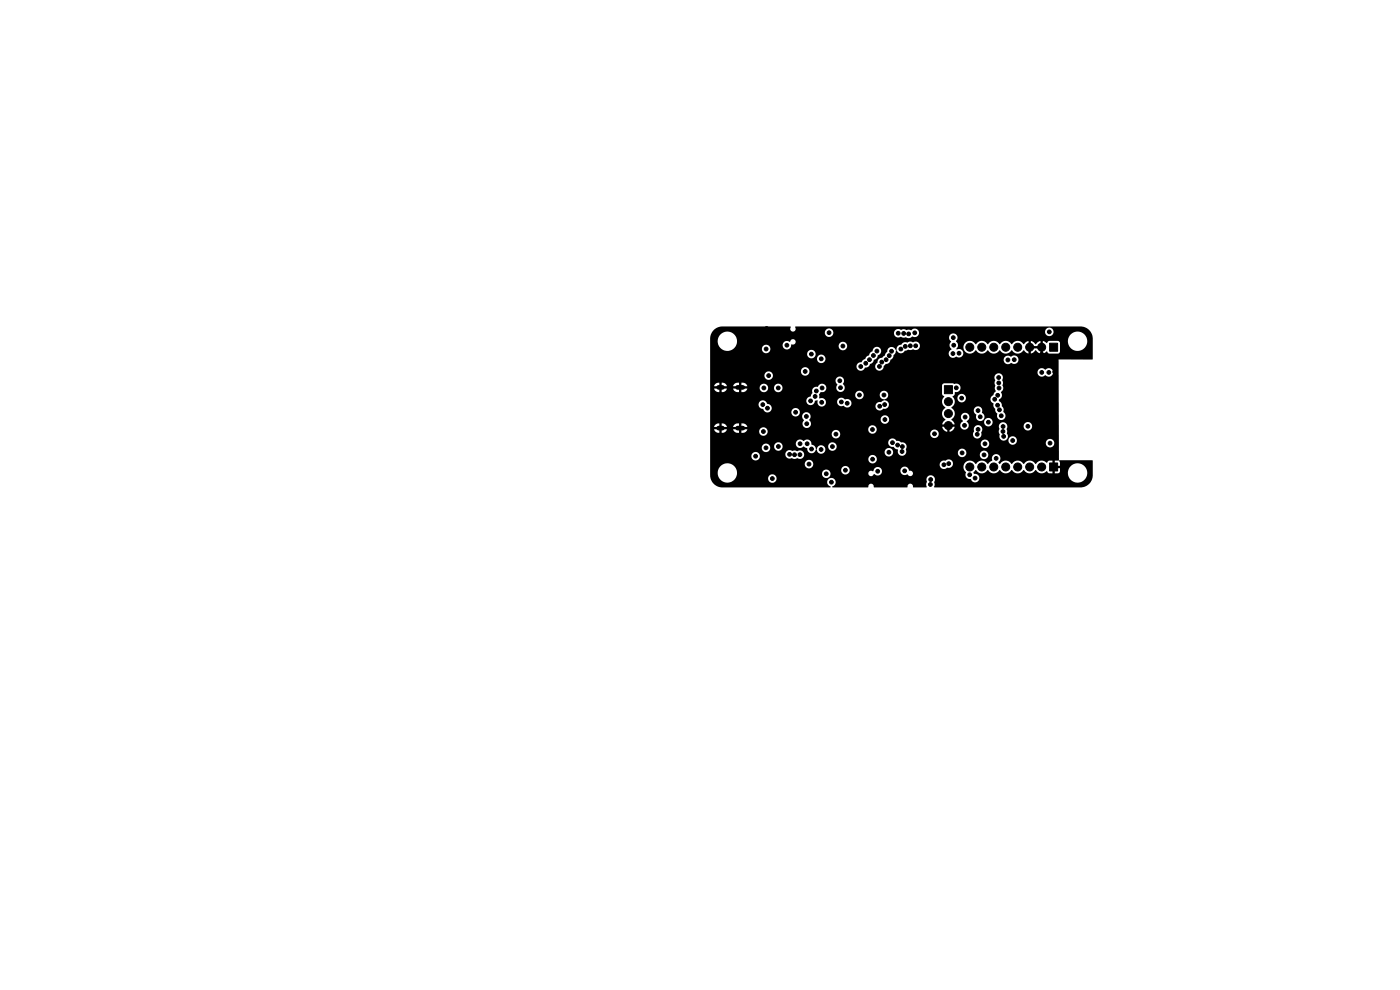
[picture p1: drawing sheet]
<svg xmlns="http://www.w3.org/2000/svg" width="297mm" height="210mm" viewBox="0 0 297 210" stroke-linecap="round" stroke-linejoin="round" font-family="sans-serif">
<path d="M152.5 82.2h.7M152.5 90.8h.7M156.5 82.2h1.1M156.5 90.8h1.1" fill="none" stroke="#000" stroke-width="1"/>
<g fill="#000" stroke="#000" stroke-width=".21">
<path d="M222.7 72.8h1.7v1.7h-1.7zM200.4 81.8h1.6v1.7h-1.6zM222.7 98.2h1.7v1.7h-1.7z"/>
<circle cx="159" cy="71" r=".4"/>
<circle cx="162.5" cy="74" r=".4"/>
<circle cx="162.6" cy="69.7" r=".4"/>
<circle cx="163.1" cy="79.7" r=".4"/>
<circle cx="166.9" cy="73.2" r=".4"/>
<circle cx="170.4" cy="72.8" r=".4"/>
<circle cx="170.8" cy="78.8" r=".4"/>
<circle cx="171.4" cy="72.8" r=".4"/>
<circle cx="172.1" cy="75.1" r=".4"/>
<circle cx="172.3" cy="72.8" r=".4"/>
<circle cx="174.2" cy="76.1" r=".4"/>
<circle cx="175.9" cy="70.6" r=".4"/>
<circle cx="176.2" cy="74.5" r=".4"/>
<circle cx="178.8" cy="73.4" r=".4"/>
<circle cx="180.2" cy="75.3" r=".4"/>
<circle cx="182.6" cy="77.7" r=".4"/>
<circle cx="183.7" cy="77.1" r=".4"/>
<circle cx="184.5" cy="76.3" r=".4"/>
<circle cx="185.3" cy="75.4" r=".4"/>
<circle cx="186" cy="74.5" r=".4"/>
<circle cx="186.6" cy="77.7" r=".4"/>
<circle cx="187.1" cy="76.8" r=".4"/>
<circle cx="188" cy="76.3" r=".4"/>
<circle cx="188.6" cy="75.4" r=".4"/>
<circle cx="189.1" cy="74.5" r=".4"/>
<circle cx="190.6" cy="70.7" r=".4"/>
<circle cx="191.1" cy="74" r=".4"/>
<circle cx="191.7" cy="70.7" r=".4"/>
<circle cx="192" cy="73.5" r=".4"/>
<circle cx="192.8" cy="70.8" r=".4"/>
<circle cx="193.1" cy="73.4" r=".4"/>
<circle cx="194.1" cy="70.6" r=".4"/>
<circle cx="194.3" cy="73.4" r=".4"/>
<circle cx="194.9" cy="76" r=".4"/>
<circle cx="202.2" cy="75" r=".4"/>
<circle cx="202.2" cy="71.6" r=".4"/>
<circle cx="202.3" cy="73.2" r=".4"/>
<circle cx="203.5" cy="74.9" r=".4"/>
<circle cx="205.7" cy="73.7" r=".85"/>
<circle cx="208.3" cy="73.7" r=".85"/>
<circle cx="210.8" cy="73.7" r=".85"/>
<circle cx="213.4" cy="73.7" r=".85"/>
<circle cx="213.8" cy="76.4" r=".4"/>
<circle cx="215.2" cy="76.3" r=".4"/>
<circle cx="215.9" cy="73.7" r=".85"/>
<circle cx="218.4" cy="73.7" r=".85"/>
<circle cx="221" cy="73.7" r=".85"/>
<circle cx="221" cy="79" r=".4"/>
<circle cx="221" cy="75.1" r=".4"/>
<circle cx="222.5" cy="79" r=".4"/>
<circle cx="222.6" cy="70.4" r=".4"/>
<circle cx="223.7" cy="78.9" r=".4"/>
<circle cx="160.3" cy="96.8" r=".4"/>
<circle cx="161.8" cy="85.8" r=".4"/>
<circle cx="162" cy="91.5" r=".4"/>
<circle cx="162.1" cy="82.3" r=".4"/>
<circle cx="162.5" cy="95" r=".4"/>
<circle cx="162.8" cy="86.6" r=".4"/>
<circle cx="164.8" cy="90.5" r=".4"/>
<circle cx="165.1" cy="82.3" r=".4"/>
<circle cx="165.1" cy="94.7" r=".4"/>
<circle cx="167" cy="98.8" r=".4"/>
<circle cx="167" cy="99.8" r=".4"/>
<circle cx="167.5" cy="96.4" r=".4"/>
<circle cx="168.2" cy="99.8" r=".4"/>
<circle cx="168.3" cy="98.8" r=".4"/>
<circle cx="168.6" cy="96.5" r=".4"/>
<circle cx="168.8" cy="87.5" r=".4"/>
<circle cx="169.4" cy="99.8" r=".4"/>
<circle cx="169.5" cy="98.8" r=".4"/>
<circle cx="169.7" cy="96.4" r=".4"/>
<circle cx="169.7" cy="94.1" r=".4"/>
<circle cx="171.1" cy="88.3" r=".4"/>
<circle cx="171.1" cy="89.9" r=".4"/>
<circle cx="171.2" cy="91.6" r=".4"/>
<circle cx="171.2" cy="94.1" r=".4"/>
<circle cx="171.6" cy="98.4" r=".4"/>
<circle cx="172" cy="85" r=".4"/>
<circle cx="172.2" cy="95.3" r=".4"/>
<circle cx="172.9" cy="84.1" r=".4"/>
<circle cx="173.2" cy="82.9" r=".4"/>
<circle cx="174.2" cy="95.4" r=".4"/>
<circle cx="174.3" cy="85.3" r=".4"/>
<circle cx="174.4" cy="82.3" r=".4"/>
<circle cx="174.4" cy="80.8" r=".4"/>
<circle cx="174.4" cy="83.8" r=".4"/>
<circle cx="176.6" cy="94.7" r=".4"/>
<circle cx="177.3" cy="92.1" r=".4"/>
<circle cx="178.2" cy="80.8" r=".4"/>
<circle cx="178.3" cy="82.2" r=".4"/>
<circle cx="178.5" cy="85.3" r=".4"/>
<circle cx="179.3" cy="99.7" r=".4"/>
<circle cx="179.7" cy="85.5" r=".4"/>
<circle cx="181.1" cy="87" r=".4"/>
<circle cx="181.1" cy="96.1" r=".4"/>
<circle cx="182.3" cy="81.2" r=".4"/>
<circle cx="182.3" cy="83.8" r=".4"/>
<circle cx="185.1" cy="91.1" r=".4"/>
<circle cx="185.1" cy="97.4" r=".4"/>
<circle cx="185.5" cy="89.1" r=".4"/>
<circle cx="186.2" cy="100" r=".4"/>
<circle cx="186.6" cy="86.2" r=".4"/>
<circle cx="187.5" cy="83.8" r=".4"/>
<circle cx="187.7" cy="85.8" r=".4"/>
<circle cx="187.7" cy="89" r=".4"/>
<circle cx="188.2" cy="81.7" r=".4"/>
<circle cx="188.6" cy="95.9" r=".4"/>
<circle cx="189.3" cy="93.9" r=".4"/>
<circle cx="190.4" cy="94.4" r=".4"/>
<circle cx="191.4" cy="95.8" r=".4"/>
<circle cx="191.4" cy="94.7" r=".4"/>
<circle cx="191.9" cy="99.9" r=".4"/>
<circle cx="195.4" cy="99.9" r=".4"/>
<circle cx="196.9" cy="88.1" r=".4"/>
<circle cx="197.6" cy="97.8" r=".4"/>
<circle cx="198.2" cy="92" r=".4"/>
<circle cx="200.2" cy="98.6" r=".4"/>
<circle cx="201.2" cy="85.2" r=".85"/>
<circle cx="201.2" cy="87.7" r=".85"/>
<circle cx="201.2" cy="90.3" r=".85"/>
<circle cx="201.3" cy="98.3" r=".4"/>
<circle cx="202.9" cy="82.3" r=".4"/>
<circle cx="203" cy="99.1" r=".4"/>
<circle cx="204" cy="84.5" r=".4"/>
<circle cx="204.1" cy="96.1" r=".4"/>
<circle cx="204.6" cy="90.2" r=".4"/>
<circle cx="204.7" cy="88.5" r=".4"/>
<circle cx="205.7" cy="99.1" r=".85"/>
<circle cx="207.2" cy="81" r=".4"/>
<circle cx="207.3" cy="92.1" r=".4"/>
<circle cx="207.5" cy="87.1" r=".4"/>
<circle cx="207.5" cy="91.1" r=".4"/>
<circle cx="207.9" cy="88.4" r=".4"/>
<circle cx="208.3" cy="99.1" r=".85"/>
<circle cx="208.8" cy="96.5" r=".4"/>
<circle cx="209" cy="94.1" r=".4"/>
<circle cx="209.7" cy="89.6" r=".4"/>
<circle cx="210.8" cy="99.1" r=".85"/>
<circle cx="211" cy="84.7" r=".4"/>
<circle cx="211.3" cy="97.2" r=".4"/>
<circle cx="211.6" cy="86" r=".4"/>
<circle cx="211.7" cy="83.9" r=".4"/>
<circle cx="211.9" cy="80.1" r=".4"/>
<circle cx="211.9" cy="81.2" r=".4"/>
<circle cx="211.9" cy="82.3" r=".4"/>
<circle cx="212" cy="86.9" r=".4"/>
<circle cx="212.4" cy="88.2" r=".4"/>
<circle cx="212.8" cy="91.5" r=".4"/>
<circle cx="212.8" cy="90.5" r=".4"/>
<circle cx="212.9" cy="92.6" r=".4"/>
<circle cx="213.4" cy="99.1" r=".85"/>
<circle cx="214.8" cy="93.4" r=".4"/>
<circle cx="215" cy="87.4" r=".4"/>
<circle cx="215" cy="84" r=".4"/>
<circle cx="215" cy="85.6" r=".4"/>
<circle cx="215.9" cy="99.1" r=".85"/>
<circle cx="216.6" cy="87.4" r=".4"/>
<circle cx="216.6" cy="84" r=".4"/>
<circle cx="216.6" cy="85.6" r=".4"/>
<circle cx="218.1" cy="90.4" r=".4"/>
<circle cx="218.4" cy="87.4" r=".4"/>
<circle cx="218.4" cy="84" r=".4"/>
<circle cx="218.4" cy="85.6" r=".4"/>
<circle cx="218.4" cy="99.1" r=".85"/>
<circle cx="221" cy="99.1" r=".85"/>
<circle cx="222.8" cy="97" r=".4"/>
<circle cx="222.8" cy="94" r=".4"/>
<circle cx="159.9" cy="101.3" r=".4"/>
<circle cx="163.8" cy="101.5" r=".4"/>
<circle cx="167" cy="101" r=".4"/>
<circle cx="168.3" cy="101" r=".4"/>
<circle cx="169.5" cy="101" r=".4"/>
<circle cx="175.3" cy="100.5" r=".4"/>
<circle cx="176.4" cy="102.3" r=".4"/>
<circle cx="183.6" cy="100.9" r=".4"/>
<circle cx="188.9" cy="101.8" r=".4"/>
<circle cx="197.4" cy="102.8" r=".4"/>
<circle cx="197.4" cy="101.7" r=".4"/>
<circle cx="205.7" cy="100.7" r=".4"/>
<circle cx="206.9" cy="101.4" r=".4"/>
<circle cx="222.8" cy="101" r=".4"/>
</g>
<path d="M151.4 70a2.61 2.61 0 0 1 1.9-.7h14.3l.2 .1a.6 .6 0 0 0 .1 .8 .6 .6 0 0 0 .8-.1 .6 .6 0 0 0 0-.8h60.5a2.6 2.6 0 0 1 2.6 2.6v4.4h-7.2v21.3l-.8 .1v.9h-.5v-.9l-.9 .1-.3 .4a1.51 1.51 0 0 0-2.4 .2 1.48 1.48 0 0 0-2.6 0 1.48 1.48 0 0 0-2.5 0 1.48 1.48 0 0 0-2.5 0l-.3-.3a.96 .96 0 0 0 .3-1.3 .96 .96 0 0 0-1.3-.4 .96 .96 0 0 0-.3 1.3l-1 .7a1.48 1.48 0 0 0-2.5 0 1.42 1.42 0 0 0-2.2-.3 1.42 1.42 0 0 0 .1 2.2 1 1 0 0 0 1.1 1.4 .92 .92 0 0 0 1.2 .5 .92 .92 0 0 0 .5-1.1 .92 .92 0 0 0-1.1-.6l-.1-.3 .5-.5a1.55 1.55 0 0 0 2.6 0 1.48 1.48 0 0 0 2.5 0 1.48 1.48 0 0 0 2.6 0 1.48 1.48 0 0 0 2.5 0 1.48 1.48 0 0 0 2.5 0 1.5 1.5 0 0 0 2.4 .2l.3 .5h.9v-.9h.5v.9l2.7-.1a2.05 2.05 0 0 0 3 1.9 2.05 2.05 0 0 0 .3-3.5 2.05 2.05 0 0 0-3.2 1.3l-.1 .3h-1.8l.2-1h-.9v-.5h.9l-.2-1.1 7-.1 .1 .1v3.1a2.6 2.6 0 0 1-2.6 2.6h-30.9l-.1-.1 .1-.5-.1-.4a.95 .95 0 0 0-.7-1.6 .95 .95 0 0 0-.9 1.5l-.1 .5v.6h-2.8a.64 .64 0 0 0-.6-.8 .64 .64 0 0 0-.6 .8h-7a.91 .91 0 0 0-.8-.8 .76 .76 0 0 0-.5 .8h-7.6v-.2a.91 .91 0 0 0 .6-1.4 .91 .91 0 0 0-1.6 0 .91 .91 0 0 0 .6 1.4l-.1 .2h-22.8a2.6 2.6 0 0 1-2.6-2.6v-.5h1.6v.2a2.05 2.05 0 0 0 1.5 1.8 2.05 2.05 0 0 0 2.2-.8h6.9l.1 .2a.91 .91 0 0 0 1.4 .5 .91 .91 0 0 0-.2-1.5 .91 .91 0 0 0-1.3 .8h-6.9l.3-1h18.1v.2a.9 .9 0 0 0 1.4 .5 .9 .9 0 0 0 0-1.5h2.6l.1 .2a.9 .9 0 0 0 1.4 .5h4.3v.2a.64 .64 0 0 0 .7 .4 .64 .64 0 0 0 .5-.5 .93 .93 0 0 0 1.1 .3 .93 .93 0 0 0 .6-.9h3.9a.98 .98 0 0 0 1.5 .7 .61 .61 0 0 0 .9 .3 .61 .61 0 0 0 .2-.8 .61 .61 0 0 0-.8-.3 .91 .91 0 0 0-.9-.8 .91 .91 0 0 0-.9 .9l-3.9-.1a.95 .95 0 0 0-1-.7 .95 .95 0 0 0-.9 .9 .65 .65 0 0 0-1 .4h-4.2a.91 .91 0 0 0-.3-1.5 .91 .91 0 0 0-1.3 .8h-2.7a.91 .91 0 0 0-1.3 .8h-18.1l.1-.1a2.03 2.03 0 0 0-1.3-2h15.6v.2a.9 .9 0 0 0 .9 .8 .9 .9 0 0 0 .9-.8h26.8l.1 .2a.97 .97 0 0 0 1.6 .4 .92 .92 0 0 0 1.1-1.1 .92 .92 0 0 0-1.6-.4 .91 .91 0 0 0-1.2 .9h-26.8v-.2a.91 .91 0 0 0-.9-.9 .91 .91 0 0 0-.9 .9h-15.6l-1.1-.1-.5 .2-.7 .5-.3 .4-.2 .9h-1.6v-3.5h8.7a.9 .9 0 0 0 .6 .8 .9 .9 0 0 0 .9-.2h23.3v.2a.91 .91 0 0 0 1.5 .5 .91 .91 0 0 0-.2-1.5 .91 .91 0 0 0-1.3 .8h-23.3l.3-.4-.1-.6h5.5a.98 .98 0 0 0 1.4 .8l.6 .2 .5-.2a.94 .94 0 0 0 1.3-.2 .94 .94 0 0 0-.1-1.3 .94 .94 0 0 0-1.3 0l-.4-.1h-.6a.9 .9 0 0 0-1.4 .8h-5.5l-.1-.2a.91 .91 0 0 0-1-.3 .91 .91 0 0 0-.6 .9h-8.7v-1.8h10.9v.2a.9 .9 0 0 0 1.1 .7 .9 .9 0 0 0 .7-1.2h.8a.9 .9 0 0 0 1.2 .9 .9 .9 0 0 0 .4-1.5l3 .1a.96 .96 0 0 0 .7 .8 .96 .96 0 0 0 1-.3l.7 .3a1.03 1.03 0 0 0 1.5 1l.4-.6h.2a.92 .92 0 0 0 .6 .8 .92 .92 0 0 0 1-.3h12.8v.2a.91 .91 0 0 0 1.4 .5 .91 .91 0 0 0-.1-1.5 .91 .91 0 0 0-1.3 .8h-12.8a.9 .9 0 0 0-.1-1.2h.9v.2a.9 .9 0 0 0 1.5 .5 .9 .9 0 0 0-.2-1.5h11.4v.2a1.1 1.1 0 0 0 1.2 .7l.4 .4 .5 .2a.92 .92 0 0 0 .5 1.2 .92 .92 0 0 0 1.2-.5h11v.2a.9 .9 0 0 0 .8 .7 .9 .9 0 0 0 .9-.5h3v.2a.91 .91 0 0 0 1.4 .5 .91 .91 0 0 0-.1-1.5 .91 .91 0 0 0-1.3 .8l-3-.1a.91 .91 0 0 0-.6-1.2 .91 .91 0 0 0-1.1 .9h-11v-.8a.89 .89 0 0 0-.1-1.2h15.9l.1 .2a.91 .91 0 0 0 1.4 .6 .91 .91 0 0 0-.2-1.6 .91 .91 0 0 0-1.3 .8h-15.9l-1.4-.5a.76 .76 0 0 1-.9-.5 .91 .91 0 0 0-1.4 .8h-11.5a.91 .91 0 0 0-1.2 .8h-.9a.97 .97 0 0 0-1.6 .6l-.1-.1a.9 .9 0 0 0-.9-.9 1.06 1.06 0 0 0-.6-1 1.06 1.06 0 0 0-1.2 .3 .92 .92 0 0 0-1-.3 .92 .92 0 0 0-.6 .8l-3.1-.1a.91 .91 0 0 0-.9-.1 .91 .91 0 0 0-.6 .8h-.9a.9 .9 0 0 0-1-.6 .9 .9 0 0 0-.7 .9h-10.9v-3.9h.8l.3 .5 .5 .2h.3v-.7h.5v.7a1.01 1.01 0 0 0 1.1-.7h1.3l.3 .5 .6 .2h.4v-.7h.5v.7h.5l.5-.3 2.8 .1a.9 .9 0 0 0 .6 .8 .9 .9 0 0 0 1-.3h13.7l.1 .2a.9 .9 0 0 0 1 .7 .9 .9 0 0 0 .7-1h19.1l.1 .2a.9 .9 0 0 0 .9 .7 .9 .9 0 0 0 .8-.8h7.3v.2a.94 .94 0 0 0 1.3 .7 .94 .94 0 0 0 .5-1.3l.1-.2h3.6l.2 .7a.92 .92 0 0 0 .1 .9 .92 .92 0 0 0 .9 .3h.8v.2a.9 .9 0 0 0 .7 .7 .9 .9 0 0 0 .9-.3h6.4v.2a.91 .91 0 0 0 1.4 .5 .91 .91 0 0 0-.1-1.5 .91 .91 0 0 0-1.3 .8h-6.3a.91 .91 0 0 0-.5-1.4 .91 .91 0 0 0-1.2 .8h-.8a.96 .96 0 0 0 .5-1.5l-.1-.9 .2-.6h3.5v.2a.91 .91 0 0 0 1.4 .5 .91 .91 0 0 0-.1-1.5 .91 .91 0 0 0-1.3 .8h-3.5v-.1a.93 .93 0 0 0-1.3-.6 .93 .93 0 0 0-.4 1.3l-.1 .5h-3.6a.93 .93 0 0 0-.9-1.3 .93 .93 0 0 0-.8 1.3l-.2 .6-7.2-.1a.91 .91 0 0 0-1-.9 .91 .91 0 0 0-.9 .9h-19.1v-.1a.91 .91 0 0 0-1-.7 .91 .91 0 0 0-.8 .9h-13.7l.2-.6-.2-.4h21.5v.2a.91 .91 0 0 0 1.4 .5 .91 .91 0 0 0-.1-1.5 .91 .91 0 0 0-1.3 .8l-21.5-.1a.91 .91 0 0 0-1-.3 .91 .91 0 0 0-.7 .8h-2.7l.2-.4h-.8l.2-.3-.1-.2h.8l-.2-.4-.5-.3-.6-.1v.7h-.5v-.7a1.07 1.07 0 0 0-1.3 .8h.8l-.1 .2 .1 .3h-2.9l.2-.3-.2-.2h.8l-.2-.4-.4-.3-.5-.1v.7h-.5v-.7a1.01 1.01 0 0 0-1.1 .8h.8l-.2 .2 .2 .3h-1.6v-5.3h10.2v.2a1.26 1.26 0 0 0 1 .8 .9 .9 0 0 0 1.2 .7h4.8a.89 .89 0 0 0 1 .8h1.3l.1 .6a.34 .34 0 0 1 .3 .3 .34 .34 0 0 1-.3 .3 .92 .92 0 0 0 .5 1.2 .92 .92 0 0 0 1.2-.4 .92 .92 0 0 0-.3-1.2l15.1-.1v.2a.91 .91 0 0 0 1.5 .5 .91 .91 0 0 0-.2-1.5 .91 .91 0 0 0-1.3 .8h-15.1l.1-.1a.89 .89 0 0 0-.1-1.2h28.1l.2 .7 .6 .6-.6 .6-.1 .4h.9v.5h-.9l.3 .7 .3 .3 .5 .1v-.9h.4v.9l.8-.4 .3-.7h-.9l.1-.3h2a.9 .9 0 0 0 1.3 .9 .9 .9 0 0 0 .2-1.5h3.6v.1a.91 .91 0 0 0 1.4 .6 .91 .91 0 0 0-.1-1.6 .91 .91 0 0 0-1.3 .9h-3.6l-.1-.2a.94 .94 0 0 0 .4-1.5 .94 .94 0 0 0-1.5 0 .94 .94 0 0 0 .3 1.4l-.4 .4-.2 .5h-2l-.1-.2h.9l-.1-.4-.6-.6a1.43 1.43 0 0 0 .6-1.9h4.2l.1 .5a.5 .5 0 0 1 .3 .8 .93 .93 0 0 0 1.5 .7 .93 .93 0 0 0-.2-1.6 .91 .91 0 0 0-.6-1.3 .91 .91 0 0 0-1.1 .9h-4.2l-.5-.7a1.35 1.35 0 0 0 .4-1.9h.8a.9 .9 0 0 0 .8 .9 .9 .9 0 0 0 1-.7h5.2l.2 .5 .5 .4a1.08 1.08 0 0 0 .3 1.2l.2 .7a.66 .66 0 0 1 .2 .9 .94 .94 0 0 0 1.5 .5 .94 .94 0 0 0-.1-1.6 1.07 1.07 0 0 0-.4-1.2 1.2 1.2 0 0 0-.6-1.1l.1-.3a.98 .98 0 0 0 .3-1.5 1.05 1.05 0 0 0 .4-1.5l.1-.5-.2-.5a.95 .95 0 0 0-.1-1.3 .95 .95 0 0 0-1.3 .1 .95 .95 0 0 0-.1 1.2l-.1 .5 .2 .7a.94 .94 0 0 0 .1 1l-.6 .9-.4 .4-.2 .5h-5.2a.9 .9 0 0 0-.8-1.1 .9 .9 0 0 0-1 .9h-.8l-.2-.5a.64 .64 0 0 0 .5-.8 .96 .96 0 0 0 1.2-1 .96 .96 0 0 0-1.4-.8l-.3-.1h-1.8l-.3 .2-.2 .3 .1 1.8 .4 .4a1.6 1.6 0 0 0 .3 2.5l-.6 .6-.2 .6h-28.1a.9 .9 0 0 0-1-.2 .9 .9 0 0 0-.5 .8h-1.2a.9 .9 0 0 0 .7-1 .9 .9 0 0 0-1-.8 .9 .9 0 0 0-.8 1l-4.8-.1a.96 .96 0 0 0 .6-1 .96 .96 0 0 0-1-.8l-.4-.6h8.8a.94 .94 0 0 0 .9 .9 .94 .94 0 0 0 .9-.9l.5-.1a1.25 1.25 0 0 0 1 1.3 .91 .91 0 0 0 .8-.9h2.4v.2a1.06 1.06 0 0 0 1.4 .6 .89 .89 0 0 0 1.4 .1h5.3v.2a.99 .99 0 0 0 1.8 .3 .93 .93 0 0 0 1.1-.8 .93 .93 0 0 0-1-1v-.2a.9 .9 0 0 0 .8-1.3 .9 .9 0 0 0-1.5-.2 .9 .9 0 0 0 .3 1.5l.4 .1-.4 .2a.74 .74 0 0 1-.9 .3l-.4 .3-.2 .6h-5.3l.1-.1a.96 .96 0 0 0-.1-1.2 .96 .96 0 0 0-1.2-.2 .9 .9 0 0 0-1-.3 .9 .9 0 0 0-.6 .9h-2.4v-.1a1.01 1.01 0 0 0-1.4-.7v-.7h7.6a.91 .91 0 0 0 1.3 .8 .91 .91 0 0 0 .2-1.5 .91 .91 0 0 0-1.5 .5v.2h-7.6l.1-.4a.45 .45 0 0 1 .7-.2 .93 .93 0 0 0 .4-1.6 .93 .93 0 0 0-1.5 .5 .97 .97 0 0 0-1 .3 .97 .97 0 0 0-.2 1l-.2 .3a.47 .47 0 0 1-.6 .6l-.4 .4v.3h-8.8a.9 .9 0 0 0-1.4 .8h-10.2v-3.4h.8l.3 .5 .5 .3h.3v-.7h.5v.7a1.01 1.01 0 0 0 1.1-.8h1.3l.3 .5 .6 .3h.4v-.7h.5v.7a1.07 1.07 0 0 0 1.2-.8h-.8l.2-.1h3.2l.1 .2a.91 .91 0 0 0 .9 .7 .91 .91 0 0 0 .9-.9h1.2v.2a.91 .91 0 0 0 1.5 .5 .91 .91 0 0 0-.2-1.5 .91 .91 0 0 0-1.3 .8h-1.2l-.1-.2a.91 .91 0 0 0-.9-.7 .91 .91 0 0 0-.9 .9h-3.2l-.1-.4h.8a1.06 1.06 0 0 0-1.3-.7v.7h-.5v-.7h-.4a.98 .98 0 0 0-.9 .7h.8l-.1 .3 .1 .2h-2.9l.2-.2-.2-.3h.8l-.2-.3-.4-.4h-.5v.7h-.5v-.7a1.01 1.01 0 0 0-1.1 .7h.8l-.2 .3 .2 .2h-1.6v-1.6h26.6l.1 .5a.42 .42 0 0 1 .3 .4 .42 .42 0 0 1-.3 .4 .93 .93 0 0 0 1.3 .9 .93 .93 0 0 0 .1-1.6 .91 .91 0 0 0-.3-1.5 .91 .91 0 0 0-1.2 .9h-26.6v-1.1h11.5v.2a.9 .9 0 0 0 1.5 .4 .9 .9 0 0 0-.5-1.5h6.7v.2a.91 .91 0 0 0 .9 .7 .91 .91 0 0 0 .9-.7l48.4 .1a.97 .97 0 0 0 .7 .8 .97 .97 0 0 0 1-.3 .93 .93 0 0 0 1.4 0 .93 .93 0 0 0-.1-1.4 .93 .93 0 0 0-1.4 .2 .92 .92 0 0 0-1-.3 .92 .92 0 0 0-.6 .9h-48.4a.91 .91 0 0 0-.8-1.1 .91 .91 0 0 0-1 .9h-6.7a.91 .91 0 0 0-1 .9h-11.5v-2h31v.2a.97 .97 0 0 0 .9 .7 .97 .97 0 0 0 1-.6l.7-.3h1.4v.2a.94 .94 0 0 0 1.1 .7 .94 .94 0 0 0 .7-1l.4-.4 .7-.2 .3-.6h24a1.02 1.02 0 0 0 1.7 .6 .93 .93 0 0 0 1.3-.2 .93 .93 0 0 0-.2-1.3 .93 .93 0 0 0-1.3 .2 .91 .91 0 0 0-1-.2 .91 .91 0 0 0-.5 .9l-24-.1a1.11 1.11 0 0 0 .7-1l.3-.3h11.4a.91 .91 0 0 0 .5 .8 .91 .91 0 0 0 1-.1 .96 .96 0 0 0 1.5-.7 .96 .96 0 0 0-1.4-.9l.2-.4h1.3v.2a1.42 1.42 0 0 0 1.2 1.1 1.42 1.42 0 0 0 1.4-.7 1.48 1.48 0 0 0 2.6 0 1.48 1.48 0 0 0 2.5 0 1.48 1.48 0 0 0 2.6 0 1.48 1.48 0 0 0 2.5 0l.6 .5 .4 .2v-.9h.5v.9l.4-.2 .6-.5 .6 .5 .4 .2v-.9h.5v.9l.8-.5 .6 .5h1.9l.4-.4v-1.9l-.4-.4h2l.2 .9a2.05 2.05 0 0 0 3.3 .7 2.05 2.05 0 0 0-.6-3.4 2.05 2.05 0 0 0-2.9 1.8h-3.9l-.5 .5-.9-.5v.9h-.5v-.9l-.4 .2-.6 .5-.6-.5-.4-.2v.9h-.5v-.9l-.6 .3-.4 .4a1.57 1.57 0 0 0-2.6 0 1.48 1.48 0 0 0-2.5 0 1.48 1.48 0 0 0-2.6 0 1.48 1.48 0 0 0-2.5 0 1.39 1.39 0 0 0-1.6-.7 1.39 1.39 0 0 0-1 1.4l-1.2-.1a1.09 1.09 0 0 0-.4-1.2 .94 .94 0 0 0 0-1.4 .94 .94 0 0 0-1.4 .1 .94 .94 0 0 0 .4 1.4l-.2 .2a1.03 1.03 0 0 0 .3 1.4l-.5 .4-.1 .5h-11.4l.3-.7a1.02 1.02 0 0 0 .9 .6 1.02 1.02 0 0 0 .9-.5l1.7-.3a.94 .94 0 0 0 1.3-.2 .94 .94 0 0 0-.1-1.3 .94 .94 0 0 0-1.3 0 1.07 1.07 0 0 0-1.2 .1 1.04 1.04 0 0 0-1.3 .4 1.04 1.04 0 0 0-.9 1.1h-.2a.95 .95 0 0 0-1.1-.6 .95 .95 0 0 0-.7 1.1l-.3 .2a1 1 0 0 1-.6 .9l-.1 .1a1.01 1.01 0 0 0-1.1 1.1l-.4 .4v.3h-1.4l.3-.5a.94 .94 0 0 0 .8-.9 1.25 1.25 0 0 0 .9-1 .94 .94 0 0 0 .6-1.1 .94 .94 0 0 0-1.1-.7 .94 .94 0 0 0-.8 1 .95 .95 0 0 0-.6 .9l-.6 .2-.3 .6-.6 .3a.65 .65 0 0 1-.8 .5l-.3 .4-.1 .3h-31v-1.6h22.6a.91 .91 0 0 0 1.3 .8 .91 .91 0 0 0 .2-1.5 .91 .91 0 0 0-1.5 .5v.2h-22.6v-1h20.5a.89 .89 0 0 0 1.3 .9 .89 .89 0 0 0 .1-1.5 .89 .89 0 0 0-1.4 .6h-20.5v-2.8h1.6l.1 .9a2.05 2.05 0 0 0 3.1 .8h6.1v.2a.9 .9 0 0 0 1.5 .5 .9 .9 0 0 0-.2-1.5h3.1v.2a.91 .91 0 0 0 .9 .7 .91 .91 0 0 0 .9-.7h10.1v.2a.91 .91 0 0 0 1.5 .5 .91 .91 0 0 0-.2-1.5 .91 .91 0 0 0-1.3 .8h-10.1v-.3a.63 .63 0 0 0 .9-.3 .63 .63 0 0 0-.3-.8h-.5l-.4 .5a.91 .91 0 0 0-1-.1 .91 .91 0 0 0-.5 .8h-3.2a.91 .91 0 0 0-1.2 .8h-6.1h.1a2.06 2.06 0 0 0-.3-3.4h19.7v.2a.9 .9 0 0 0 .9 .7 .9 .9 0 0 0 .9-.8h12.8a1.09 1.09 0 0 0 1.6 .8l.4 .1h.6a1.11 1.11 0 0 0 1.4-.2 .91 .91 0 0 0 1-.1 .91 .91 0 0 0 .3-.9h26.8v.2a.91 .91 0 0 0 1.5 .5 .91 .91 0 0 0-.2-1.5 .91 .91 0 0 0-1.3 .8h-26.8v-.2a1.05 1.05 0 0 0-1.7-.1l-.3-.2-.6 .1a1.2 1.2 0 0 0-1.2 0 .9 .9 0 0 0-1-.1 .9 .9 0 0 0-.5 .8h-12.8v-.1a.91 .91 0 0 0-.9-.9 .91 .91 0 0 0-.9 .9h-19.7l-1.1-.3-.7 .2-.7 .5-.3 .5-.2 .8h-1.6v-.5a2.65 2.65 0 0 1 .7-1.8zM218.9 73.4h1.6v.5h-1.6z" fill="#000"/>
</svg>
